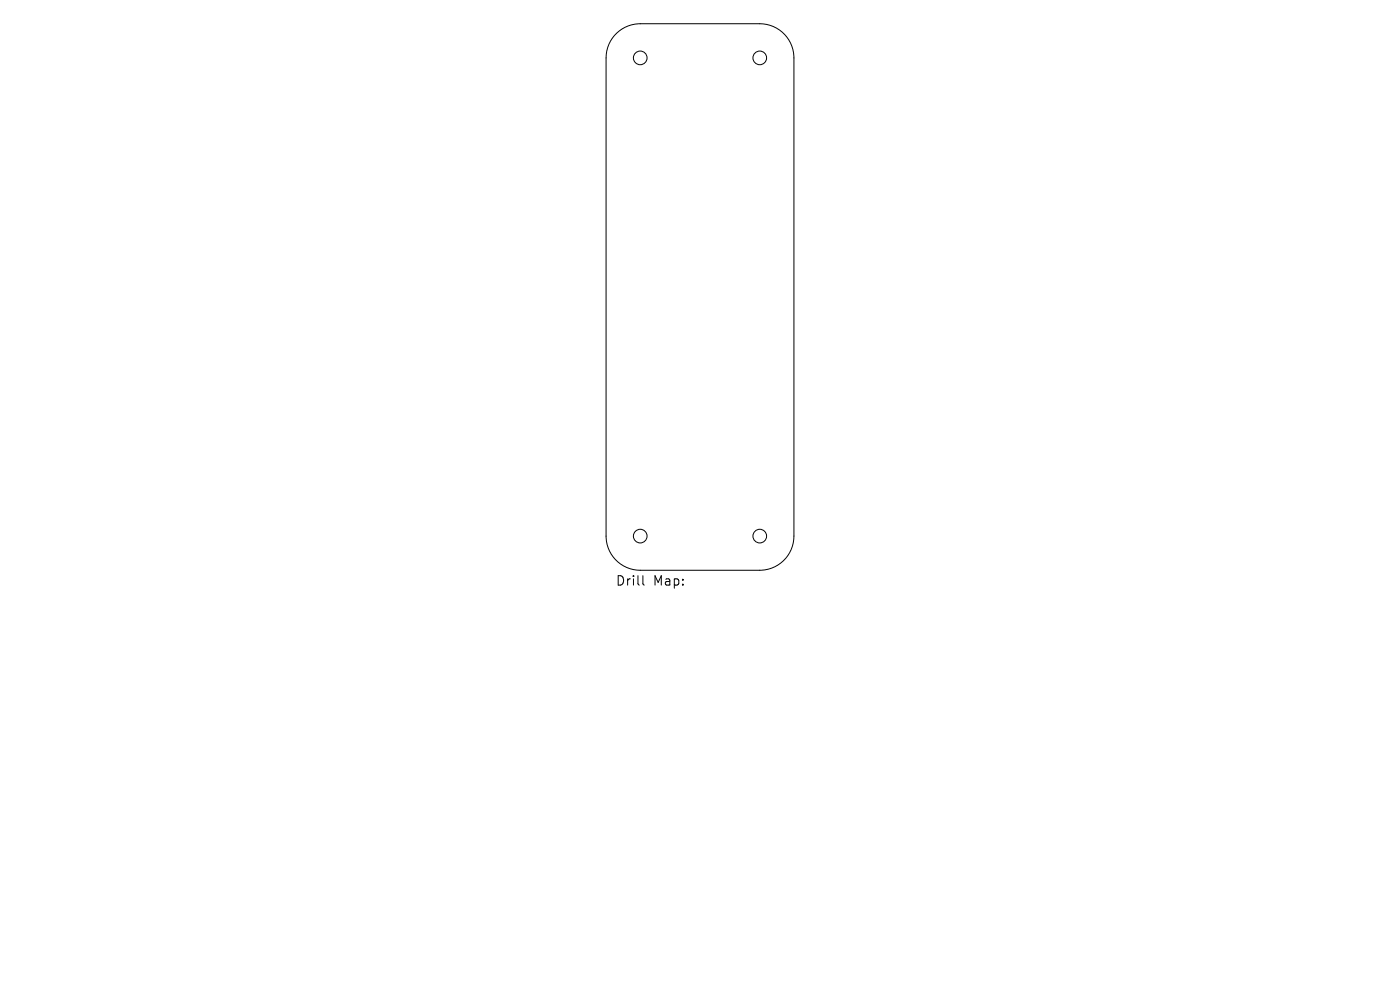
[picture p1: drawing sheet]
<svg xmlns="http://www.w3.org/2000/svg" width="297mm" height="210mm" viewBox="0 0 297 210" stroke-linecap="round" stroke-linejoin="round" font-family="sans-serif">
<defs><g id="words">
<g font-size="2.8">
<text x="130.5" y="124.5">Drill</text>
<text x="138.5" y="124.5">Map:</text>
</g>
</g></defs>
<g fill="none" stroke="#000" stroke-width=".21">
<path d="M130.8 7a7.2 7.2 0 0 1 5-2h25.4a7.2 7.2 0 0 1 7.2 7.3v101.4a7.2 7.2 0 0 1-7.2 7.3h-25.4a7.2 7.2 0 0 1-7.2-7.3v-101.4a7.2 7.2 0 0 1 2.2-5.3zM136.4 122.1v1.7l.3 .3"/>
<circle cx="135.8" cy="12.3" r="1.45"/>
<circle cx="161.2" cy="12.3" r="1.45"/>
<circle cx="135.8" cy="113.7" r="1.45"/>
<circle cx="161.2" cy="113.7" r="1.45"/>
</g>
<use href="#words"/>
</svg>
